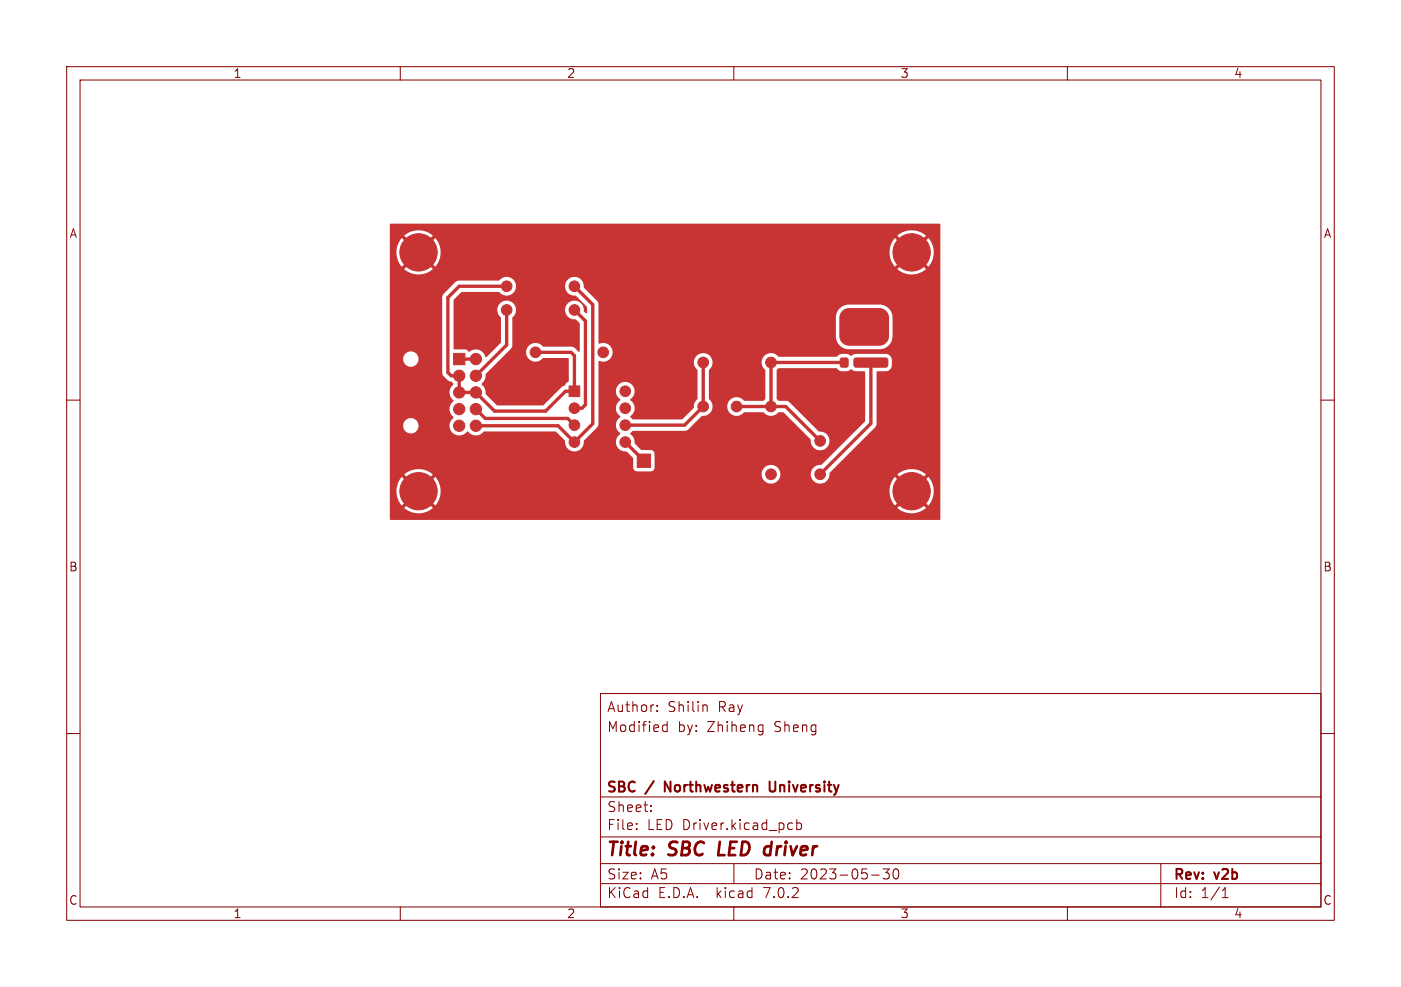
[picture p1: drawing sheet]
<svg xmlns="http://www.w3.org/2000/svg" width="210mm" height="148mm" viewBox="0 0 210 148" stroke-linecap="round" stroke-linejoin="round" font-family="sans-serif">
<defs><g id="words">
<g font-size="2.8" fill="#840000">
<text x="91" y="128.8">Title:</text>
<text x="100.4" y="128.8">SBC LED driver</text>
</g>
<g font-size="2.1" fill="#840000">
<text x="91" y="106.9">Author:</text>
<text x="100.1" y="106.9">Shilin</text>
<text x="107.7" y="106.9">Ray</text>
<text x="91" y="109.9">Modified</text>
<text x="101.6" y="109.9">by:</text>
<text x="106" y="109.9">Zhiheng</text>
<text x="116.1" y="109.9">Sheng</text>
<text x="91" y="119.1">SBC</text>
<text x="97" y="119.1">/</text>
<text x="100.2" y="119.1">Northwestern</text>
<text x="116.4" y="119.1">University</text>
<text x="91" y="124.6">File:</text>
<text x="91" y="121.9">Sheet:</text>
<text x="97" y="124.6">LED Driver.kicad_pcb</text>
<text x="91" y="134.8">KiCad</text>
<text x="91" y="132">Size:</text>
<text x="97.6" y="132">A5</text>
<text x="98.7" y="134.8">E.D.A.</text>
<text x="107.4" y="134.8">kicad</text>
<text x="113" y="132">Date:</text>
<text x="114.5" y="134.8">7.0.2</text>
<text x="119.9" y="132">2023-05-30</text>
<text x="176" y="132.2">Rev:</text>
<text x="176" y="134.8">Id:</text>
<text x="180" y="134.8">1/1</text>
<text x="182.2" y="132.2">v2b</text>
</g>
<g font-size="1.8" fill="#840000">
<text x="35" y="11.8">1</text>
<text x="85" y="11.8">2</text>
<text x="135" y="11.8">3</text>
<text x="185" y="11.8">4</text>
<text x="10.4" y="35.8">A</text>
<text x="198.4" y="35.8">A</text>
<text x="10.3" y="85.8">B</text>
<text x="198.3" y="85.8">B</text>
<text x="10.3" y="135.8">C</text>
<text x="35" y="137.8">1</text>
<text x="85" y="137.8">2</text>
<text x="135" y="137.8">3</text>
<text x="185" y="137.8">4</text>
<text x="198.3" y="135.8">C</text>
</g>
</g></defs>
<g fill="none" stroke="#840000" stroke-width=".15">
<path d="M10 10h190v128h-190zM12 12h186v124h-186zM60 10v2M110 10v2M160 10v2M10 60h2M198 60h2M10 110h2M90 104h108v32h-108zM90 119.5h108M98.5 106.6v.1M98.5 105.8v.1"/>
<path d="M99.4 109.6h.6M99.4 108.8h.6M100 108.2v1.5M105.6 105.7h.2l.2 .2v.8M113.9 108.7l.5 .1M114.4 109.6l-.5 .1M114.4 108.7v1.2l-.3 .3M198 110h2M60 136v2M90 132.5h108M90 129.5h108M90 125.5h108"/>
<path d="M95.4 124.3v.1M95.4 123.5v.1M97.6 121.6v.1M97.6 120.8v.1M110 136v2M110 129.5v3M118.4 123.4l.4 .1M118.8 124.3l-.4 .1M119.4 123.5l.5-.1 .3 .3v.4l-.2 .2h-.6M119.4 122.9v1.5M130.6 131.2h1.2M132.4 130.3h.9l-.5 .6a.41 .41 0 0 1 .5 .3v.3l-.1 .2-.6 .1-.2-.1"/>
<path d="M134 130.4l.4-.1a.94 .94 0 0 1 0 1.5h-.2a.91 .91 0 0 1-.2-1.4zM160 136v2M174 129.5v6.5M183.2 134.6h.9M183.2 133.5l.5-.4v1.5"/>
</g>
<path d="M115.4 117.2v1.2l.3 .3h.2" fill="none" stroke="#840000" stroke-width=".3"/>
<g fill="#c83434" stroke="#c83434" stroke-width=".15">
<path d="M68 53h1.7v1.7h-1.7z"/>
<path d="M85.3 57.9h1.6v1.6h-1.6z"/>
<path d="M95.5 68.1h2v2h-2z"/>
<path d="M126.1 53.7h.7l.3 .1v1l-.1 .2-.8 .1-.2-.2-.1-.9z"/>
<path d="M128.1 53.7h4.7l.3 .2v.9l-.4 .3h-4.5l-.2-.4v-.8z"/>
<path d="M126.3 46.7l.4-.3 .4-.1h4.7a1.37 1.37 0 0 1 1.4 1.3v2.8a1.37 1.37 0 0 1-1.4 1.4h-4.5a1.37 1.37 0 0 1-1.4-1.4v-2.9l.1-.4z"/>
<circle cx="68.8" cy="56.3" r=".85"/>
<circle cx="68.8" cy="58.8" r=".85"/>
<circle cx="68.8" cy="61.3" r=".85"/>
<circle cx="68.8" cy="63.8" r=".85"/>
<circle cx="71.3" cy="63.8" r=".85"/>
<circle cx="71.3" cy="61.3" r=".85"/>
<circle cx="71.3" cy="58.8" r=".85"/>
<circle cx="71.3" cy="56.3" r=".85"/>
<circle cx="71.3" cy="53.8" r=".85"/>
<circle cx="122.9" cy="71.1" r=".8"/>
<circle cx="122.9" cy="66.1" r=".8"/>
<circle cx="80.3" cy="52.8" r=".8"/>
<circle cx="90.4" cy="52.8" r=".8"/>
<circle cx="62.7" cy="37.8" r="2.8"/>
<circle cx="136.7" cy="37.8" r="2.8"/>
<circle cx="86.1" cy="61.2" r=".8"/>
<circle cx="86.1" cy="63.8" r=".8"/>
<circle cx="86.1" cy="66.3" r=".8"/>
<circle cx="93.7" cy="66.3" r=".8"/>
<circle cx="93.7" cy="63.8" r=".8"/>
<circle cx="93.7" cy="61.2" r=".8"/>
<circle cx="93.7" cy="58.7" r=".8"/>
<circle cx="105.4" cy="61" r=".8"/>
<circle cx="110.4" cy="61" r=".8"/>
<circle cx="136.7" cy="73.7" r="2.8"/>
<circle cx="86.1" cy="46.5" r=".8"/>
<circle cx="75.9" cy="46.5" r=".8"/>
<circle cx="115.6" cy="54.4" r=".8"/>
<circle cx="105.4" cy="54.4" r=".8"/>
<circle cx="129.5" cy="49" r=".85"/>
<circle cx="62.7" cy="73.7" r="2.8"/>
<circle cx="86.1" cy="42.9" r=".8"/>
<circle cx="75.9" cy="42.9" r=".8"/>
<circle cx="115.6" cy="71.1" r=".8"/>
<circle cx="115.6" cy="61" r=".8"/>
</g>
<path d="M68.8 53.8h2.5M75.9 42.9h-7.1l-1.7 1.7v11.3l.5 .4h1.2v2.5h2.5l2.8 2.8h7.7l3-2.9h1.3v-5.4l-.5-.5h-5.3M75.9 46.5v5.2l-4.6 4.6M86.1 42.9l2.8 2.8v17.8l-2.8 2.8-2.4-2.5h-12.4M86.1 46.5l1.7 1.6v12.6l-.6 .5h-1.1M105.4 54.4v6.6l-2.8 2.8h-8.9M126.5 54.4h-10.9v6.6M130.5 54.4v9.1l-7.6 7.6M71.3 61.3l1.4 1.4h12.4l1 1.1M93.7 66.3l2.8 2.8M110.4 61h7.4l5.1 5.1" fill="none" stroke="#c83434" stroke-width=".5"/>
<path d="M58.5 33.6l82.3-.1 .2 .2-.1 44.3h-82.3l-.2-.2v-4.1h1l.2 1 .6 1.1 1.2-1.2 .4 .4-1.2 1.2a3.3 3.3 0 0 0 4.3 0l-1.2-1.2 .3-.4 1.2 1.2 .7-1.1 .2-1h67.2l.2 1 .6 1.1 1.3-1.2 .3 .4-1.2 1.2a3.3 3.3 0 0 0 4.3 0l-1.2-1.2 .4-.4 1.2 1.2a3.3 3.3 0 0 0 0-4.3l-1.2 1.2-.4-.3 1.2-1.3a3.3 3.3 0 0 0-4.3 0l1.2 1.3-.3 .3-1.3-1.2-.6 1.1-.2 1.1h-67.2l-.2-1.1-.7-1.1-1.2 1.2-.3-.3 1.2-1.3h49.3v.3a1.41 1.41 0 0 0 2.2 .9 1.41 1.41 0 0 0-.2-2.4 1.41 1.41 0 0 0-2 1.2h-49.3l-.3-.2a3.3 3.3 0 0 0-4 .2l1.2 1.3-.4 .3-1.2-1.2-.6 1.1-.2 1.1h-1v-9.7h2l.1 .1a1.16 1.16 0 0 0 1.9 .6 1.16 1.16 0 0 0-.4-2 1.16 1.16 0 0 0-1.6 1.3h-2v-8.1h7.9l.2 .5 .5 .6 .7 .2 .3 .4a1.63 1.63 0 0 0 0 2.5 1.57 1.57 0 0 0 0 2.5 1.47 1.47 0 0 0-.2 2.2 1.47 1.47 0 0 0 2.2-.1h.2a1.52 1.52 0 0 0 2.4 0h10.7l1.4 1.4a1.43 1.43 0 0 0 1.3 1.6 1.43 1.43 0 0 0 1.5-1.4h4.8v.2a1.5 1.5 0 0 0 1.7 1.2l.9 1v1.4a.59 .59 0 0 0 .6 .6h2.1l.3-.2 .2-.4v-2.1l-.2-.3-.2-.2h-1.6l-1-1a1.73 1.73 0 0 0-.6-1.5l.4-.4h7.9l.4-.2 2-2a1.41 1.41 0 0 0 1.6-1.4h2.2v.2a1.44 1.44 0 0 0 1.1 1.1 1.44 1.44 0 0 0 1.5-.5h2.9a1.47 1.47 0 0 0 2.2 0h.8l4 4.1a1.43 1.43 0 0 0 1.4 1.6 1.43 1.43 0 0 0 1.4-1.5 1.43 1.43 0 0 0-1.6-1.3l-4.5-4.5-.3-.1h-1.2l-.3-.3v-4.3l.3-.3h8.7l.7 .5h.9l.6-.3 .6 .3h1.4l.1 7.5-6.6 6.5a1.42 1.42 0 0 0-1.6 1.4 1.42 1.42 0 0 0 1.6 1.4 1.42 1.42 0 0 0 1.3-1.6l6.9-6.9 .1-.4v-7.8l.1-.1h1.3a.94 .94 0 0 0 .9-.9v-.9a.95 .95 0 0 0-.9-.8h-4.5l-.7 .3-.6-.3h-.8l-.5 .1-.3 .3h-8.7a1.44 1.44 0 0 0-2.1-.1 1.44 1.44 0 0 0 .1 2.1v4.4l-.3 .2h-2.8a1.45 1.45 0 0 0-1.6-.5 1.45 1.45 0 0 0-1 1.4h-2.2l-.2-.7-.3-.5v-4.3a1.43 1.43 0 0 0 .2-2.1 1.43 1.43 0 0 0-2.1 0 1.43 1.43 0 0 0 .2 2.1l-.1 4.4a1.61 1.61 0 0 0-.5 1.3l-1.8 1.7h-7.3l-.4-.4a1.47 1.47 0 0 0 0-2.5v-.1a1.41 1.41 0 0 0 .2-2.2 1.41 1.41 0 0 0-2.1 .1 1.41 1.41 0 0 0 .4 2.1v.1a1.43 1.43 0 0 0 0 2.4v.2a1.43 1.43 0 0 0 0 2.4l-.5 .6-.2 .7h-4.8v-.2l2-2 .2-.4v-9.5l.2-.1a1.41 1.41 0 0 0 1.9-1.3 1.41 1.41 0 0 0-2-1.3l-.1-.1v-.9h35.6a1.97 1.97 0 0 0 1.9 1.9h4.9a1.97 1.97 0 0 0 1.7-1.9v-3.1a1.97 1.97 0 0 0-1.9-1.7h-4.7a1.97 1.97 0 0 0-1.9 1.9v2.9h-35.6v-5l-.2-.4-2-2a1.42 1.42 0 0 0-1.4-1.6 1.42 1.42 0 0 0-1.4 1.6 1.42 1.42 0 0 0 1.6 1.3l1.7 1.7v.8l-.2 .1-.3-.3a1.43 1.43 0 0 0-1.3-1.6 1.43 1.43 0 0 0-1.5 1.5 1.43 1.43 0 0 0 1.6 1.3l.6 .6-.1 4.2-.7-.6-.4-.1h-4.3a1.43 1.43 0 0 0-2.1-.2 1.43 1.43 0 0 0 0 2.1 1.43 1.43 0 0 0 2.1-.2h3.7l.2 .1-.1 3.4-.3 .2-.2 .4-.5 .2-2.7 2.8h-7l-1.7-1.7a1.79 1.79 0 0 0-.6-1.5v-.1a1.63 1.63 0 0 0 .6-1.4l3.9-4.1 .1-4.4a1.42 1.42 0 0 0 .1-2.1 1.42 1.42 0 0 0-2.1 .1 1.42 1.42 0 0 0 .3 2.1v3.7l-2.3 2.2a1.59 1.59 0 0 0-2.5-.8l-.5-.4-1.8-.1v-7.3l1.2-1.2h5.6a1.43 1.43 0 0 0 2.1 .2 1.43 1.43 0 0 0 0-2.1 1.43 1.43 0 0 0-2.1 .2h-6.2l-.3 .2-1.9 1.9-.1 .5v11.2h-7.9v-1.9h2l.1 .1a1.16 1.16 0 0 0 1.9 .6 1.16 1.16 0 0 0-.4-2 1.16 1.16 0 0 0-1.6 1.3h-2v-16.2h1l.2 1.1 .6 1.1 1.2-1.2 .4 .3-1.2 1.3a3.3 3.3 0 0 0 4.3 0l-1.2-1.3 .3-.3 1.2 1.2 .7-1.1 .2-1.1h67.2l.2 1.1 .6 1.1 1.3-1.2 .3 .3-1.2 1.3a3.3 3.3 0 0 0 4.3 0l-1.2-1.3 .4-.3 1.2 1.2a3.3 3.3 0 0 0 0-4.3l-1.2 1.2-.4-.4 1.2-1.2a3.3 3.3 0 0 0-4.3 0l1.2 1.2-.3 .4-1.3-1.2-.6 1.1-.2 1h-67.2l-.2-1-.7-1.1-1.2 1.2-.3-.4 1.2-1.2a3.3 3.3 0 0 0-4.3 0l1.2 1.2-.4 .4-1.2-1.2-.6 1.1-.2 1h-1z" fill="#c83434"/>
<use href="#words"/>
</svg>
